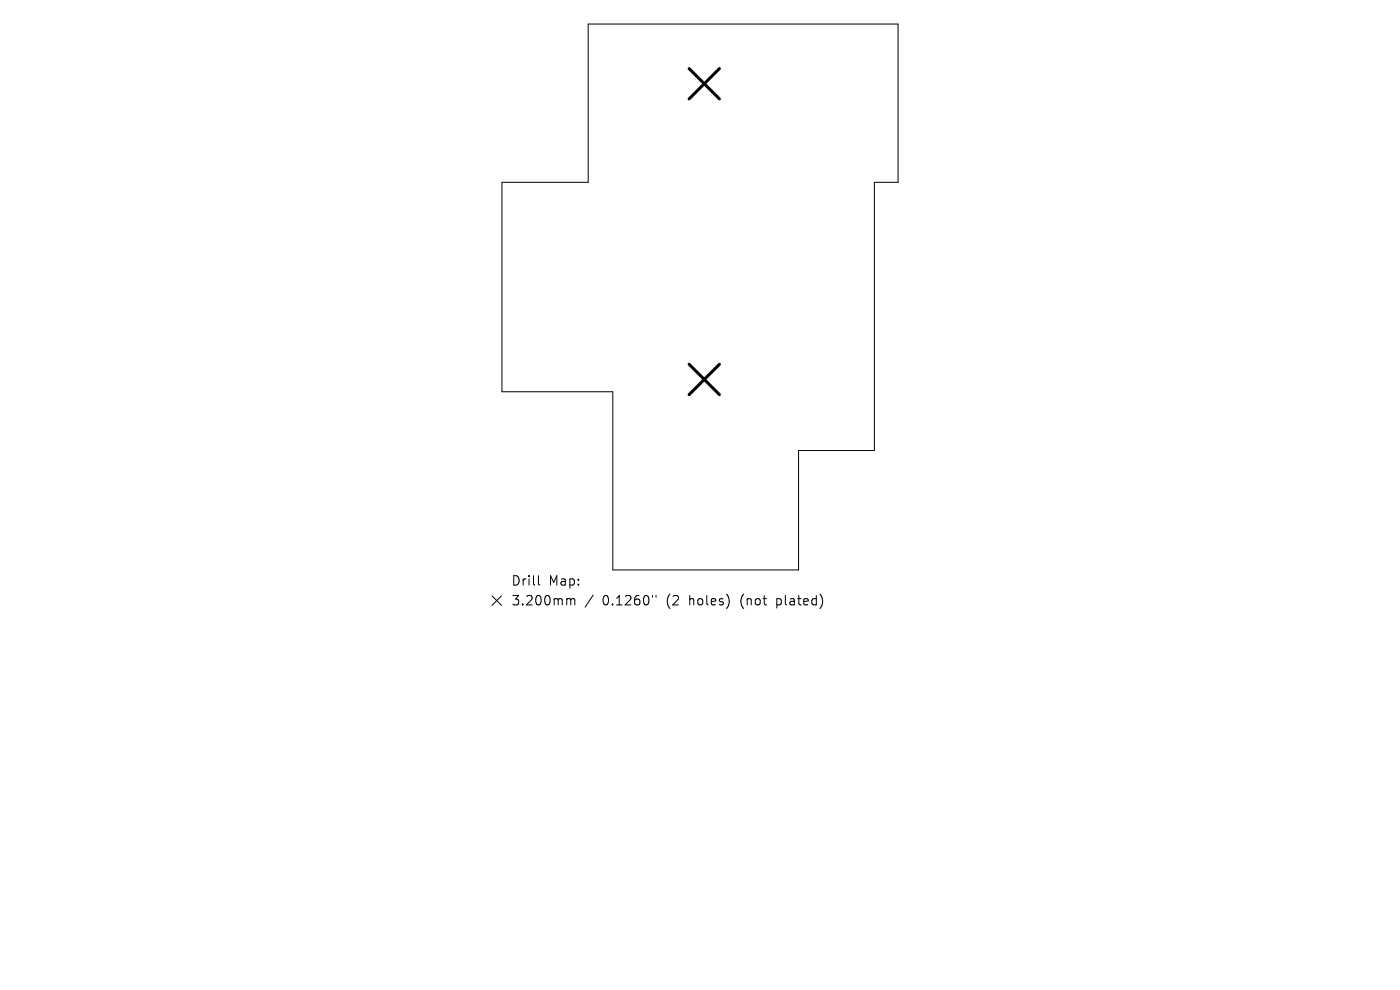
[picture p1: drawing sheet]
<svg xmlns="http://www.w3.org/2000/svg" width="297mm" height="210mm" viewBox="0 0 297 210" stroke-linecap="round" stroke-linejoin="round" font-family="sans-serif">
<defs><g id="words">
<g font-size="2.8">
<text x="108.4" y="124.5">Drill</text>
<text x="116.4" y="124.5">Map:</text>
<text x="108.4" y="128.7">3.200mm</text>
<text x="127.8" y="128.7">0.1260&quot;</text>
<text x="141.6" y="128.7">(2</text>
<text x="146.5" y="128.7">holes)</text>
<text x="157.6" y="128.7">(not</text>
<text x="165.4" y="128.7">plated)</text>
</g>
</g></defs>
<path d="M124.8 5.1h65.7v33.6h-5v56.9h-16.1v25.3h-39.4v-37.8h-23.5v-44.4h18.3zM104.4 126.4l2 2M106.4 126.4l-2 2M114.2 122.1v1.7l.3 .3M120.5 127h.3l.3 .3M121.1 127.3l.3-.3 .4 .1 .1 1.2M121.1 127.3v1M125.8 126.2l-1.7 2.6M138.4 126.3v.4M139.2 126.3v.4" fill="none" stroke="#000" stroke-width=".21"/>
<path d="M146.2 14.5l6.4 6.5M152.6 14.5l-6.4 6.5M146.2 77.3l6.4 6.4M152.6 77.3l-6.4 6.4" fill="none" stroke="#000" stroke-width=".64"/>
<use href="#words"/>
</svg>
